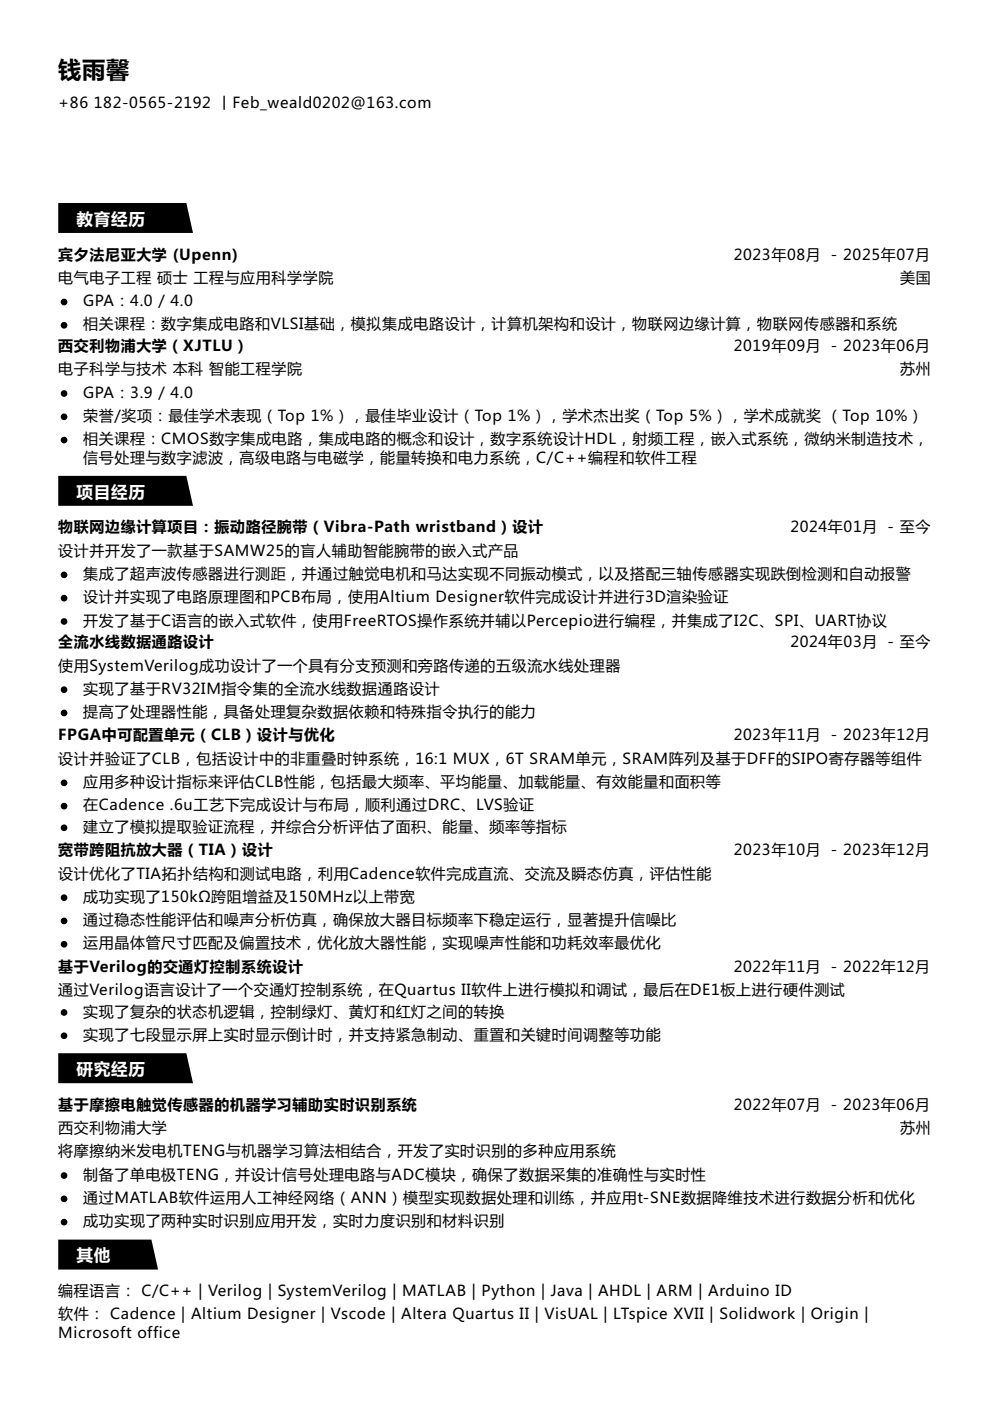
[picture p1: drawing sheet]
<svg xmlns="http://www.w3.org/2000/svg" width="210mm" height="297mm" viewBox="0 0 210 297" stroke-linecap="round" stroke-linejoin="round" font-family="sans-serif">
<defs><g id="words">
<text font-size="4.9" x="12.3" y="16.6">钱雨馨</text>
<g font-size="3.5" fill="#fff">
<text x="16.2" y="47.6">教育经历</text>
<text x="16.2" y="105.5">项目经历</text>
<text x="16.2" y="227.9">研究经历</text>
<text x="16.2" y="267.4">其他</text>
</g>
<g font-size="3.2">
<text x="12.3" y="22.9">+86</text>
<text x="19.9" y="22.9">182-0565-2192 丨Feb_weald0202@163.com</text>
<text x="12.3" y="55">宾夕法尼亚大学 (Upenn)</text>
<text x="12.3" y="60">电气电子工程 硕士 工程与应用科学学院</text>
<text x="155.6" y="55">2023年08月 - 2025年07月</text>
<text x="190.9" y="60">美国</text>
<text x="17.6" y="64.9">GPA：4.0 / 4.0</text>
<text x="17.6" y="69.8">相关课程：数字集成电路和VLSI基础，模拟集成电路设计，计算机架构和设计，物联网边缘计算，物联网传感器和系统</text>
<text x="12.3" y="74.4">西交利物浦大学（XJTLU）</text>
<text x="155.6" y="74.4">2019年09月 - 2023年06月</text>
<text x="12.3" y="79.4">电子科学与技术 本科 智能工程学院</text>
<text x="190.9" y="79.4">苏州</text>
<text x="17.6" y="84.3">GPA：3.9 / 4.0</text>
<text x="17.6" y="89.3">荣誉/奖项：最佳学术表现（Top 1%），最佳毕业设计（Top 1%），学术杰出奖（Top 5%），学术成就奖 （Top 10%）</text>
<text x="17.6" y="94.2">相关课程：CMOS数字集成电路，集成电路的概念和设计，数字系统设计HDL，射频工程，嵌入式系统，微纳米制造技术，</text>
<text x="17.6" y="98.1">信号处理与数字滤波，高级电路与电磁学，能量转换和电力系统，C/C++编程和软件工程</text>
<text x="12.3" y="112.9">物联网边缘计算项目：振动路径腕带（Vibra-Path wristband）设计</text>
<text x="167.6" y="112.9">2024年01月 - 至今</text>
<text x="12.3" y="117.8">设计并开发了一款基于SAMW25的盲人辅助智能腕带的嵌入式产品</text>
<text x="17.6" y="122.8">集成了超声波传感器进行测距，并通过触觉电机和马达实现不同振动模式，以及搭配三轴传感器实现跌倒检测和自动报警</text>
<text x="17.6" y="127.7">设计并实现了电路原理图和PCB布局，使用Altium Designer软件完成设计并进行3D渲染验证</text>
<text x="12.3" y="137.2">全流水线数据通路设计</text>
<text x="17.6" y="132.6">开发了基于C语言的嵌入式软件，使用FreeRTOS操作系统并辅以Percepio进行编程，并集成了I2C、SPI、UART协议</text>
<text x="167.6" y="137.2">2024年03月 - 至今</text>
<text x="12.3" y="142.2">使用SystemVerilog成功设计了一个具有分支预测和旁路传递的五级流水线处理器</text>
<text x="17.6" y="147.1">实现了基于RV32IM指令集的全流水线数据通路设计</text>
<text x="17.6" y="152">提高了处理器性能，具备处理复杂数据依赖和特殊指令执行的能力</text>
<text x="12.3" y="157">FPGA中可配置单元（CLB）设计与优化</text>
<text x="12.3" y="161.9">设计并验证了CLB，包括设计中的非重叠时钟系统，16:1 MUX，6T SRAM单元，SRAM阵列及基于DFF的SIPO寄存器等组件</text>
<text x="155.6" y="157">2023年11月 - 2023年12月</text>
<text x="17.6" y="166.9">应用多种设计指标来评估CLB性能，包括最大频率、平均能量、加载能量、有效能量和面积等</text>
<text x="17.6" y="171.8">在Cadence .6u工艺下完成设计与布局，顺利通过DRC、LVS验证</text>
<text x="17.6" y="176.4">建立了模拟提取验证流程，并综合分析评估了面积、能量、频率等指标</text>
<text x="12.3" y="181.3">宽带跨阻抗放大器（TIA）设计</text>
<text x="155.6" y="181.3">2023年10月 - 2023年12月</text>
<text x="12.3" y="186.3">设计优化了TIA拓扑结构和测试电路，利用Cadence软件完成直流、交流及瞬态仿真，评估性能</text>
<text x="17.6" y="191.2">成功实现了150kΩ跨阻增益及150MHz以上带宽</text>
<text x="17.6" y="196.1">通过稳态性能评估和噪声分析仿真，确保放大器目标频率下稳定运行，显著提升信噪比</text>
<text x="17.6" y="201.1">运用晶体管尺寸匹配及偏置技术，优化放大器性能，实现噪声性能和功耗效率最优化</text>
<text x="12.3" y="206">基于Verilog的交通灯控制系统设计</text>
<text x="155.6" y="206">2022年11月 - 2022年12月</text>
<text x="12.3" y="211">通过Verilog语言设计了一个交通灯控制系统，在Quartus II软件上进行模拟和调试，最后在DE1板上进行硬件测试</text>
<text x="17.6" y="215.5">实现了复杂的状态机逻辑，控制绿灯、黄灯和红灯之间的转换</text>
<text x="17.6" y="220.5">实现了七段显示屏上实时显示倒计时，并支持紧急制动、重置和关键时间调整等功能</text>
<text x="12.3" y="235.3">基于摩擦电触觉传感器的机器学习辅助实时识别系统</text>
<text x="155.6" y="235.3">2022年07月 - 2023年06月</text>
<text x="12.3" y="240.2">西交利物浦大学</text>
<text x="12.3" y="245.2">将摩擦纳米发电机TENG与机器学习算法相结合，开发了实时识别的多种应用系统</text>
<text x="190.9" y="240.2">苏州</text>
<text x="17.6" y="250.1">制备了单电极TENG，并设计信号处理电路与ADC模块，确保了数据采集的准确性与实时性</text>
<text x="17.6" y="255.1">通过MATLAB软件运用人工神经网络（ANN）模型实现数据处理和训练，并应用t-SNE数据降维技术进行数据分析和优化</text>
<text x="17.6" y="260">成功实现了两种实时识别应用开发，实时力度识别和材料识别</text>
<text x="12.3" y="274.8">编程语言： C/C++ | Verilog | SystemVerilog | MATLAB | Python | Java | AHDL | ARM | Arduino ID</text>
<text x="12.3" y="279.8">软件： Cadence | Altium Designer | Vscode | Altera Quartus II | VisUAL | LTspice XVII | Solidwork | Origin |</text>
<text x="12.3" y="283.6">Microsoft office</text>
</g>
</g></defs>
<g fill="#000" stroke="#000" stroke-width=".35">
<circle cx="13.6" cy="69" r=".53"/>
<circle cx="13.6" cy="64" r=".53"/>
<circle cx="13.6" cy="93.3" r=".53"/>
<circle cx="13.6" cy="83.4" r=".53"/>
<circle cx="13.6" cy="88.4" r=".53"/>
<circle cx="13.6" cy="121.9" r=".53"/>
<circle cx="13.6" cy="131.8" r=".53"/>
<circle cx="13.6" cy="126.8" r=".53"/>
<circle cx="13.6" cy="151.2" r=".53"/>
<circle cx="13.6" cy="146.2" r=".53"/>
<circle cx="13.6" cy="166" r=".53"/>
<circle cx="13.6" cy="170.9" r=".53"/>
<circle cx="13.6" cy="175.5" r=".53"/>
<circle cx="13.6" cy="190.3" r=".53"/>
<circle cx="13.6" cy="195.3" r=".53"/>
<circle cx="13.6" cy="214.7" r=".53"/>
<circle cx="13.6" cy="219.6" r=".53"/>
<circle cx="13.6" cy="200.2" r=".53"/>
<circle cx="13.6" cy="249.2" r=".53"/>
<circle cx="13.6" cy="254.2" r=".53"/>
<circle cx="13.6" cy="259.1" r=".53"/>
</g>
<path d="M12.3 43h27.2l1.4 6.4h-28.6zM12.3 100.9h27.2l1.4 6.3h-28.6zM12.3 223.3h27.2l1.4 6.4h-28.6zM12.3 262.8h19.8l1.4 6.4h-21.2z" fill="#000"/>
<use href="#words"/>
</svg>
